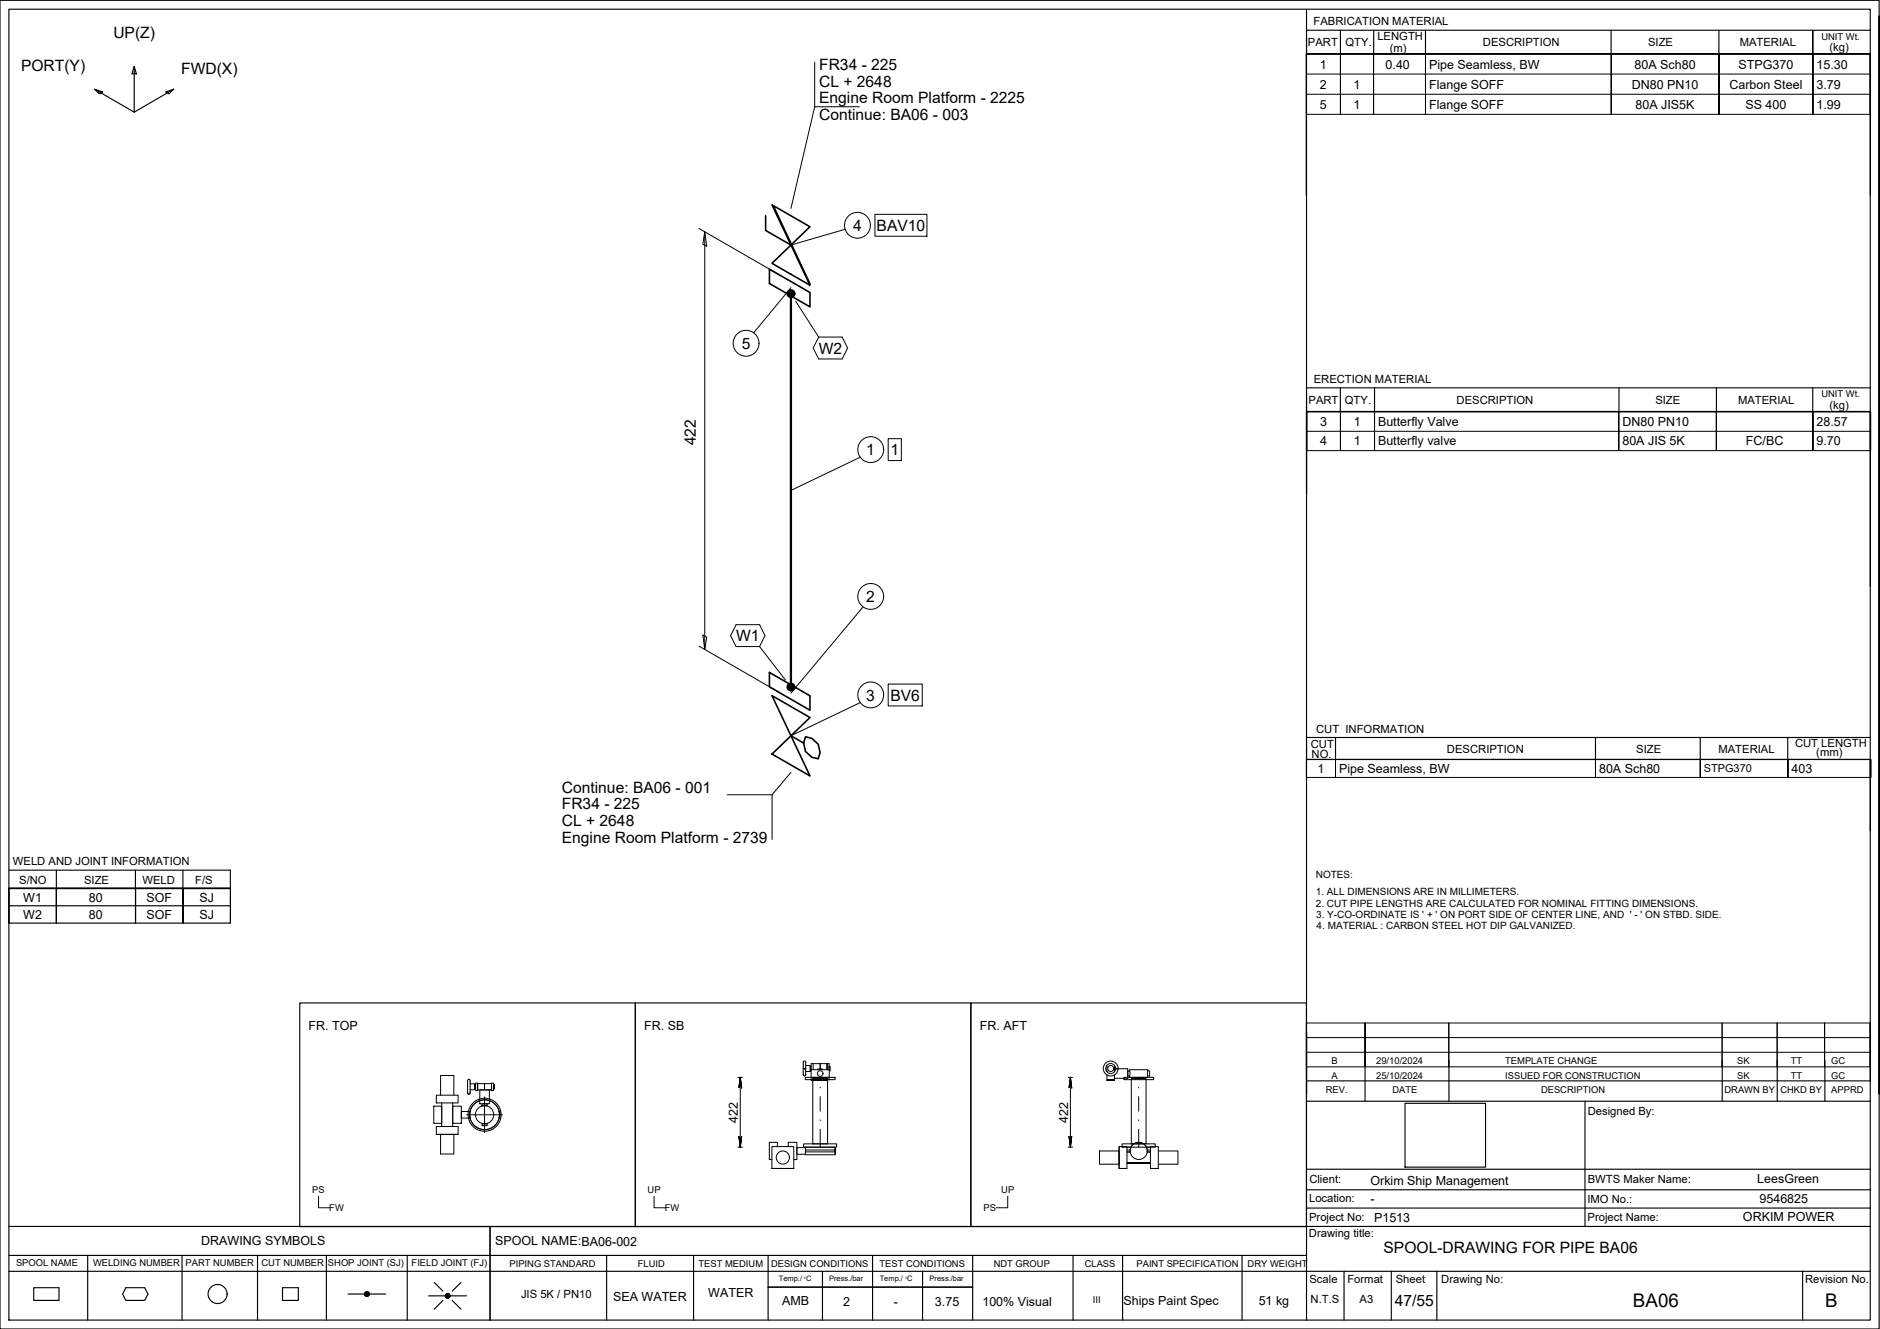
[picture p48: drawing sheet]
<svg xmlns="http://www.w3.org/2000/svg" width="420mm" height="297mm" viewBox="0 0 420 297" stroke-linecap="round" stroke-linejoin="round" font-family="sans-serif">
<defs><g id="words">
<g font-size="4.2">
<text x="365" y="292.1">BA06</text>
<text x="407.9" y="292.1">B</text>
</g>
<g font-size="3.5">
<text x="25.3" y="8.5">UP(Z)</text>
<text x="4.7" y="15.8">PORT(Y)</text>
<text x="40.5" y="16.6">FWD(X)</text>
<text x="183.1" y="15.6">FR34 - 225</text>
<text x="183.1" y="23.1">Engine Room Platform - 2225</text>
<text x="183.1" y="19.4">CL + 2648</text>
<text x="183.1" y="26.9">Continue: BA06 - 003</text>
<text x="190.6" y="51.6">4</text>
<text x="195.9" y="51.6">BAV10</text>
<text x="165.8" y="78">5</text>
<text x="183" y="79">W2</text>
<text x="155.5" y="99.5" transform="rotate(-90 155.5 99.5)">422</text>
<text x="193.6" y="101.8">1</text>
<text x="199" y="101.8">1</text>
<text x="193.6" y="134.6">2</text>
<text x="164.5" y="143.3">W1</text>
<text x="193.6" y="156.6">3</text>
<text x="199" y="156.6">BV6</text>
<text x="125.6" y="177.1">Continue: BA06 - 001</text>
<text x="125.6" y="180.9">FR34 - 225</text>
<text x="125.6" y="184.6">CL + 2648</text>
<text x="125.6" y="188.4">Engine Room Platform - 2739</text>
<text x="309.2" y="280.1">SPOOL-DRAWING FOR PIPE BA06</text>
<text x="311.7" y="291.8">47/55</text>
</g>
<g font-size="2.8">
<text x="295" y="15.3">1</text>
<text x="309.7" y="15.3">0.40</text>
<text x="319.4" y="15.3">Pipe Seamless, BW</text>
<text x="365.3" y="15.3">80A Sch80</text>
<text x="388.5" y="15.3">STPG370</text>
<text x="406" y="15.3">15.30</text>
<text x="295" y="19.8">2</text>
<text x="302.5" y="19.8">1</text>
<text x="319.4" y="19.8">Flange SOFF</text>
<text x="364.7" y="19.8">DN80 PN10</text>
<text x="386.5" y="19.8">Carbon Steel</text>
<text x="406" y="19.8">3.79</text>
<text x="295" y="24.3">5</text>
<text x="302.5" y="24.3">1</text>
<text x="319.4" y="24.3">Flange SOFF</text>
<text x="365.5" y="24.3">80A JIS5K</text>
<text x="390.1" y="24.3">SS 400</text>
<text x="406" y="24.3">1.99</text>
<text x="295.1" y="95.2">3</text>
<text x="302.6" y="95.2">1</text>
<text x="308" y="95.2">Butterfly Valve</text>
<text x="362.6" y="95.2">DN80 PN10</text>
<text x="406" y="95.2">28.57</text>
<text x="295.1" y="99.6">4</text>
<text x="302.6" y="99.6">1</text>
<text x="308" y="99.6">Butterfly valve</text>
<text x="362.6" y="99.6">80A JIS 5K</text>
<text x="390.2" y="99.6">FC/BC</text>
<text x="406" y="99.6">9.70</text>
<text x="294.4" y="172.7">1</text>
<text x="299.3" y="172.7">Pipe Seamless, BW</text>
<text x="357.4" y="172.7">80A Sch80</text>
<text x="400.4" y="172.7">403</text>
<text x="5.2" y="201.5">W1</text>
<text x="19.9" y="201.5">80</text>
<text x="32.7" y="201.5">SOF</text>
<text x="44.6" y="201.5">SJ</text>
<text x="5.2" y="205.4">W2</text>
<text x="19.9" y="205.4">80</text>
<text x="32.7" y="205.4">SOF</text>
<text x="44.6" y="205.4">SJ</text>
<text x="69" y="230.2">FR. TOP</text>
<text x="144" y="230.2">FR. SB</text>
<text x="219" y="230.2">FR. AFT</text>
<text x="164.9" y="250.9" transform="rotate(-90 164.9 250.9)">422</text>
<text x="238.7" y="250.9" transform="rotate(-90 238.7 250.9)">422</text>
<text x="306.3" y="265">Orkim Ship Management</text>
<text x="306.3" y="268.8">-</text>
<text x="392.7" y="264.4">LeesGreen</text>
<text x="393.2" y="268.9">9546825</text>
<text x="307.1" y="273.1">P1513</text>
<text x="389.5" y="273">ORKIM POWER</text>
<text x="45" y="278.2">DRAWING SYMBOLS</text>
<text x="110.6" y="278.3">SPOOL NAME:BA06-002</text>
<text x="137" y="290.8">SEA WATER</text>
<text x="158.3" y="290">WATER</text>
<text x="174.8" y="291.7">AMB</text>
<text x="188.5" y="291.9">2</text>
<text x="199.7" y="291.9">-</text>
<text x="209" y="291.8">3.75</text>
<text x="219.6" y="291.9">100% Visual</text>
<text x="251.1" y="291.7">Ships Paint Spec</text>
<text x="281.3" y="291.7">51 kg</text>
</g>
<g font-size="2.5">
<text x="293.6" y="5.7">FABRICATION MATERIAL</text>
<text x="292.3" y="10.3">PART</text>
<text x="300.7" y="10.3">QTY.</text>
<text x="307.8" y="8.9">LENGTH</text>
<text x="310.6" y="11.5">(m)</text>
<text x="331.4" y="10.3">DESCRIPTION</text>
<text x="368.3" y="10.3">SIZE</text>
<text x="388.8" y="10.3">MATERIAL</text>
<text x="408.9" y="11.4">(kg)</text>
<text x="293.6" y="85.7">ERECTION MATERIAL</text>
<text x="292.4" y="90.2">PART</text>
<text x="300.6" y="90.2">QTY.</text>
<text x="325.5" y="90.2">DESCRIPTION</text>
<text x="370" y="90.2">SIZE</text>
<text x="388.4" y="90.2">MATERIAL</text>
<text x="408.9" y="91.3">(kg)</text>
<text x="292.9" y="167.2">CUT</text>
<text x="294.1" y="163.9">CUT INFORMATION</text>
<text x="401.2" y="167">CUT LENGTH</text>
<text x="293.1" y="169.4">NO.</text>
<text x="323.4" y="168.3">DESCRIPTION</text>
<text x="365.7" y="168.3">SIZE</text>
<text x="384" y="168.3">MATERIAL</text>
<text x="405.9" y="169">(mm)</text>
<text x="2.9" y="193.4">WELD AND JOINT INFORMATION</text>
<text x="4.3" y="197.5">S/NO</text>
<text x="18.8" y="197.5">SIZE</text>
<text x="31.9" y="197.5">WELD</text>
<text x="43.6" y="197.5">F/S</text>
<text x="354.9" y="249.2">Designed By:</text>
<text x="292.6" y="268.6">Location:</text>
<text x="292.6" y="264.5">Client:</text>
<text x="354.8" y="268.9">IMO No.:</text>
<text x="354.9" y="264.3">BWTS Maker Name:</text>
<text x="292.6" y="272.8">Project No:</text>
<text x="354.8" y="272.8">Project Name:</text>
<text x="292.5" y="276.4">Drawing title:</text>
<text x="292.7" y="286.7">Scale</text>
<text x="301.1" y="286.7">Format</text>
<text x="311.9" y="286.7">Sheet</text>
<text x="322.1" y="286.7">Drawing No:</text>
<text x="403.4" y="286.7">Revision No.</text>
<text x="116.4" y="290.2">JIS 5K / PN10</text>
<text x="292.9" y="291.3">N.T.S</text>
<text x="303.9" y="291.3">A3</text>
</g>
<text font-size="2.4" x="380.8" y="172.6">STPG370</text>
<g font-size="2.2">
<text x="294.1" y="196.3">NOTES:</text>
<text x="294.1" y="200">1. ALL DIMENSIONS ARE IN MILLIMETERS.</text>
<text x="294.1" y="202.7">2. CUT PIPE LENGTHS ARE CALCULATED FOR NOMINAL FITTING DIMENSIONS.</text>
<text x="294.2" y="205.1">3. Y-CO-ORDINATE IS ' + ' ON PORT SIDE OF CENTER LINE, AND ' - ' ON STBD. SIDE.</text>
<text x="294.3" y="207.7">4. MATERIAL : CARBON STEEL HOT DIP GALVANIZED.</text>
</g>
<g font-size="2.1">
<text x="407.1" y="8.9">UNIT Wt.</text>
<text x="407.1" y="88.8">UNIT Wt.</text>
<text x="297.6" y="237.8">B</text>
<text x="307.6" y="237.8">29/10/2024</text>
<text x="336.4" y="237.8">TEMPLATE CHANGE</text>
<text x="388.3" y="237.8">SK</text>
<text x="400.2" y="237.8">TT</text>
<text x="409.3" y="237.8">GC</text>
<text x="296.3" y="244.4">REV.</text>
<text x="297.6" y="241.2">A</text>
<text x="307.6" y="241.2">25/10/2024</text>
<text x="311.2" y="244.4">DATE</text>
<text x="336.4" y="241.2">ISSUED FOR CONSTRUCTION</text>
<text x="344.4" y="244.4">DESCRIPTION</text>
<text x="385.4" y="244.4">DRAWN BY</text>
<text x="388.3" y="241.2">SK</text>
<text x="397.9" y="244.4">CHKD BY</text>
<text x="400.2" y="241.2">TT</text>
<text x="409.3" y="244.4">APPRD</text>
<text x="409.3" y="241.2">GC</text>
<text x="69.8" y="266.7">PS</text>
<text x="144.7" y="266.7">UP</text>
<text x="223.8" y="266.7">UP</text>
<text x="73.6" y="270.7">FW</text>
<text x="148.6" y="270.7">FW</text>
<text x="219.8" y="270.7">PS</text>
<text x="3.6" y="283">SPOOL NAME</text>
<text x="20.8" y="282.9">WELDING NUMBER</text>
<text x="41.5" y="282.9">PART NUMBER</text>
<text x="58.4" y="282.9">CUT NUMBER</text>
<text x="73.3" y="282.9">SHOP JOINT (SJ)</text>
<text x="92" y="283">FIELD JOINT (FJ)</text>
<text x="113.9" y="283.1">PIPING STANDARD</text>
<text x="142.6" y="283.1">FLUID</text>
<text x="156.1" y="283.1">TEST MEDIUM</text>
<text x="172.3" y="283.1">DESIGN CONDITIONS</text>
<text x="196.6" y="283.1">TEST CONDITIONS</text>
<text x="222.1" y="283.1">NDT GROUP</text>
<text x="242.4" y="283.1">CLASS</text>
<text x="254" y="283.1">PAINT SPECIFICATION</text>
<text x="278.8" y="283.1">DRY WEIGHT</text>
<text x="244.2" y="291.3">III</text>
</g>
<g font-size="1.7">
<text x="174.1" y="286.4">Temp./ C</text>
<text x="185.3" y="286.4">Press./bar</text>
<text x="196.6" y="286.4">Temp./ C</text>
<text x="207.8" y="286.4">Press./bar</text>
</g>
<g font-size=".7">
<text x="179.7" y="285.8">0</text>
<text x="202.4" y="285.8">0</text>
</g>
</g></defs>
<g fill="none" stroke="#000" stroke-width=".22">
<path d="M182.1 13.9v10h10M292 12.1h126v13.5h-126zM292 16.6h126M292 12.1v13.5M299.6 12.1v13.5v-13.5M307 12.1v13.5v-13.5M318.6 12.1v13.5v-13.5M360.1 12.1v13.5v-13.5M384.2 12.1v13.5v-13.5M405.2 12.1v13.5v-13.5M418 12.1v13.5M182.1 23.9l-5.3 22.7"/>
<path d="M292 21.1h126M156.2 51.1l18 10.3M157.5 51.8l.4 3.3-.8-.5zM157.5 51.8v93.4M188.9 51.3l-12.1 3.5M195.5 47.9h11.7v4.9h-11.7zM176.8 64.3l-8.4 10.1M177.8 67.3l5.2 8M183 75.3h5.2l1.2 2.5-1.2 2.4h-5.2l-1.3-2.4zM198.5 98.1h2.9v4.8h-2.9zM292 92.1h126.1v8.6h-126.1zM292 96.4h126.1"/>
<path d="M292.1 92.1v8.6M299.6 92.1v8.6v-8.6M307.2 92.1v8.6v-8.6M361.8 92.1v8.6v-8.6M383.6 92.1v8.6v-8.6M405.2 92.1v8.6v-8.6M418 92.1v8.6M192.2 102.2l-15.4 7.4M164.5 139.6h5.3l1.2 2.5-1.2 2.4h-5.3l-1.2-2.4zM192.9 135.7l-16.1 19.2M156.2 144.4l18 10.4M157.1 141.9l.8 .5-.4 2.8z"/>
<path d="M169.8 144.5l5.7 7.5M192.2 157l-15.4 7.5M198.5 152.9h7.6v4.9h-7.6zM162.6 177.6h10v10M176.8 172.6l-4.2 5M292 169.8v4h126.2v-4h-126.2v4M298.5 169.8v4v-4M356.6 169.8v4v-4M380 169.8v4v-4M399.6 169.8v4v-4M418 169.8v4M179.5 238.9h.6z"/>
<path d="M179.5 237.4v2.8l.3 .3 .3-.3v-2.8M179.5 237.4l.3-.3 .3 .3M179.5 238.8h.6M180.1 238.2h1v1.3h-1M181.3 239.1h4v1.7h-4zM181.3 238.3h-.2v1h.2M181.7 237.7v1.4M182.7 239a1.07 1.07 0 0 1 1.2 0M183.3 237.7h2v1.4M183.3 237.7v1.2M183.3 237.7h-2v1.4M184.8 237.7v1.4"/>
<path d="M185.3 238.3h.2v1h-.2M247.4 238.1v1.5M249.1 238.9h2.9v2.1h-2.9M249.1 238.1v1.4M249.3 238.8a1.11 1.11 0 0 0-1.5-1 1.11 1.11 0 0 0-.3 1.8 1.11 1.11 0 0 0 1.8-.4v-.3h.6M249.9 238.8a1.66 1.66 0 0 0-2.4-1.5 1.66 1.66 0 0 0-.4 2.8 1.66 1.66 0 0 0 2.7-.8l.1-.4M252.1 239.4h.4v1.2l-.4-.1zM252.5 239.3v-.2h4v.2M256.5 239.3l.4 .1v1.1h-.4zM292 228.6h126v9.8h-126zM292 228.6v9.8M292 235.2h126"/>
<path d="M292 231.9h126M305.1 228.6v9.8v-9.8M323.8 228.6v9.8M384.9 228.6v9.8M397.2 228.6v9.8M407.8 228.6v9.8v-9.8M418 228.6v9.8M96.9 247.2h1.8v3.9h-1.8zM97.5 251.8h4.9v1.7h-4.9zM97.5 244.8h4.9v1.7h-4.9zM98.5 244.8v-4.4h2.9v4.4M98.5 253.5h2.9v4.4h-2.9z"/>
<path d="M98.7 246.5v5.3M101.2 247.2h1.9v3.9h-1.9zM101.2 246.5v5.3M103.1 248.4h2v1.5h-2zM104.3 249.2h8M104.6 241.3h.3l.2 .2v2.8l-.3 .3-.3-.3v-2.8zM105.1 242.2h1v1.4h-1M106.3 242.4h-.2v1h.2M106.3 242.1h.4v1.6h-.4zM106.7 242.2h1.6v1.4h-1.6zM107.2 243.6h2.2v3.1h-2.2zM107.7 246.7h1.2v.5h-1.2z"/>
<path d="M107.7 251.1h1.2v.5h-1.2zM108.3 242.2h1.6v1.4h-1.6zM108.3 245.2v7.9M109.4 243.6h.5M109.9 243.7h.4h-.4v-1.6h.4v1.6M110.3 242.4h.2v1h-.2M111.5 248.4l.2 .1v1.3h-.1zM164.9 256.4h1M164.9 240.8h1M165.4 240.8l.4 2.4-.4-2.4-.3 2.4 .3-2.4v15.6l.4-2.4-.4 2.4-.3-2.4 .3 2.4M172.5 256.3h4.9v4.9h-4.9zM173.7 256.3v-1h-1.8v3.9h.6"/>
<path d="M176.2 256.3v-1h1.9v3.9h-.7M178.1 256.5h1.9v1.5h-1.9zM179.6 255.7h7.4v.7h-7.4zM180 240.8h6.6v.5h-6.6zM180 256.5h6.6M180 258h6.6M180 257.5h6.6M180 257h6.6M181.3 240.8v.6M181.7 241.1h3.3v14.6h-3.3zM181.7 241.4h-.4h.4M181.7 240.8v.6"/>
<path d="M183.3 241.1h.1M183.3 241.4h-1.6h1.6M183.3 240.8v.6M183.3 243v.1M183.3 245.1v3.3M183.3 250.3v.2M183.3 252.4v4M183.9 240.8a1.07 1.07 0 0 1-1.2 0M184.8 241.4h-1.5h1.5M184.8 240.8v.6M185.3 240.8v.6M186.6 256.5l.1 1.4-.1-.3z"/>
<path d="M238.7 256.4h1M238.7 240.8h1M238.9 254l.3 2.4 .3-2.4-.3 2.4zM239.2 240.8l.3 2.4-.3-2.4-.3 2.4 .3-2.4v15.6M245.7 257.2h4.4v3h-4.4zM247.4 240.2v1.2M248.9 241.4h-1.4h1.4M249.1 241.4h-1.7h1.7M249.1 240.2v1.2M250.1 256.3h1.8v4.9h-1.8zM250.1 256.3v4.9h1.8M250.8 255.7h7.4v.7h-7.4z"/>
<path d="M251.2 240.8h6.6v.5h-6.6zM251.9 256.4h.9M251.9 257.5h.7M251.9 257h.7M252.5 240.6v.2h4v-.2M252.8 241.1h3.3v14.6h-3.3zM254.5 241.1h.1M254.5 240.8v.5M254.5 243v.1M254.5 245.1v3.3M254.5 250.3v.2M254.5 252.4v4"/>
<path d="M256.2 256.4h.9M256.3 257.5h.8M256.4 257.5h.7M256.4 257h.7M256.4 257.2a1.92 1.92 0 0 0-2-1.9 1.92 1.92 0 0 0-1.8 2.2h-.7M256.4 257.2v.3M257.1 259.9h-5.2h5.2M258.9 257.2h4.3v3h-4.3M71.2 267.4v2.5h2.6M146.2 267.4v2.5h2.6M172.5 261.2h4.9M177.4 261.2h-4.9h4.9"/>
<path d="M225.2 267.4v2.5h-2.5M257.1 261.2h1.8h-1.8v-4.9h1.8v4.9"/>
<circle cx="191.6" cy="50.4" r="2.89"/>
<circle cx="166.7" cy="76.7" r="2.89"/>
<circle cx="194.6" cy="100.5" r="2.89"/>
<circle cx="194.6" cy="133.3" r="2.89"/>
<circle cx="194.6" cy="155.3" r="2.89"/>
<circle cx="183.3" cy="239.9" r=".64"/>
<circle cx="248.2" cy="238.8" r=".67"/>
<circle cx="108.3" cy="249.1" r="3.7"/>
<circle cx="108.3" cy="249.1" r="3.3"/>
<circle cx="108.3" cy="249.1" r="2.04"/>
<circle cx="175" cy="258.7" r="1.47"/>
<circle cx="254.5" cy="257.2" r="1.92"/>
</g>
<g fill="none" stroke="#000" stroke-width=".25">
<path d="M0 .1h420v296.9h-420zM2 2.1h416v292.9h-416zM21.1 19.9l1.8 .7-.7 .4zM21.1 19.9l8.9 5.2M30 14.8l.5 1.7h-1zM30 14.8v10.3M38.8 19.9l-8.8 5.2M292 2.1v292.9M292 6.8h126M299.6 6.8v5.3M307 6.8v5.3M318.6 6.8v5.3"/>
<path d="M360.1 6.8v5.3M384.2 6.8v5.3M405.1 6.8v5.3v-5.3M418 12.1h-126v31.5v-31.5h126v31.5M420 3.6v240.9v-240.9M37.1 20.6l1.7-.7-1 1.1zM292 92v18.3v-18.3h126zM292 86.7h126M299.6 86.7v5.3M307.2 86.7v5.3M361.8 86.7v5.3M383.6 86.7v5.3"/>
<path d="M405.1 86.7v5.2M418 92.1v38.9M292 169.7l126 .1v15.9M292 164.8h126M298.5 164.8v4.9M356.6 164.8v4.9M380 164.8v4.9M399.5 164.8v4.9M2 198.6h49.5v7.7h-49.5zM2 198.6v7.7M2 194.5h49.5v4.1h-49.5M12.6 198.6v7.7v-7.7"/>
<path d="M12.6 194.5v4.1M30.3 194.5v4.1M30.3 198.6v7.7v-7.7M40.9 194.5v4.1M40.9 198.6v7.7v-7.7M51.5 198.6h-49.5h49.5M51.5 198.6v7.7M2 202.4h49.5M67 224.2h75v50h-75zM142 224.2h75v50h-75zM217 224.2h75v50h-75zM292 230.6v13.9v-13.9"/>
<path d="M305.1 237v9.1M323.8 237v9.1M384.9 237v9.1M397.2 237v9.1M407.8 237v9.1M418 228.5v13.1M292 246.1h126M292 241.6h126M314 246.6h18v14.3h-18zM354.2 246.1v28M2 274.1h416M109.5 274.1v20.9"/>
<path d="M292 261.3h126M292 270h126M292 265.9h126M2 284.1h416M2 280.6h290M7.5 287.8h5.7v2.8h-5.7zM19.6 280.6v14.4M28.1 287.8h4.2l.8 1.4-.8 1.4h-4.2l-.7-1.4zM40.7 280.6v14.4M57.6 280.6v14.4M63.1 287.8h3.6v2.8h-3.6zM72.9 280.6v14.4"/>
<path d="M77.8 289.2h3.7M81.7 288.8l-.1 .2M81.9 288.7l-.4 .4M82 288.7l-.5 .6M82.1 288.7l-.6 .7M82.2 288.8l-.7 .6M82.3 288.8l-.7 .7M82.3 288.8l-.7 .8M82.4 288.9l-.7 .7M82.4 289l-.7 .7M82.5 289l-.7 .7M82.5 289.5l-.3 .2"/>
<path d="M82.5 289.1l-.6 .6M82.5 289.2l-.5 .5M82.5 289.3l-.4 .4M82.5 289.2h3.7M91 280.6v14.4M95.8 289.6h3.7M97 286.6l2 2M99 290.7l-2 1.9M99.9 289.1l-.3 .3M100 289.1l-.5 .5M100.1 289.1l-.6 .6M100.2 289.1l-.7 .7"/>
<path d="M100.2 289.2l-.6 .6M100.3 289.2l-.7 .7M100.4 289.2l-.7 .8M100.4 289.3l-.7 .7M100.5 289.4l-.7 .7M100.5 289.9l-.1 .1M100.5 289.5l-.6 .6M100.5 289.7l-.4 .4M100.6 289.6h3.6M100.6 289.6l-.6 .5M101.1 290.7l1.9 1.9M103 286.6l-1.9 2"/>
<path d="M135.6 280.6v14.4M155 280.6v14.4M171.7 287.7h45.7M171.7 280.6v14.4M183.8 284.1v10.9M195 280.6v14.4M206.2 284.1v10.9M217.4 280.6v14.4M239.8 280.6v14.4M250.9 280.7v14.3M277.6 280.6v14.4M300.4 284.1v10.9"/>
<path d="M310.9 284.1v10.9M321.1 284.1v10.9M402.9 284.1v10.9"/>
<circle cx="48.6" cy="289.2" r="2.13"/>
<circle cx="82" cy="289.2" r=".54"/>
<circle cx="100" cy="289.6" r=".54"/>
</g>
<path d="M171.1 48.2v3.3l5.7 3.3M172.5 45.8l8.5 17.9-8.5-4.8 8.5-8.2zM172.8 45.9l8.2 17.5M172 60.2l9 5.2v3.2l-9-5.2zM172 150.3l9 5.2v3.2l-9-5.2zM172.5 155.5l8.5 4.9-8.5 8.1 8.5 4.9zM176.8 164.5l2.8 1.6 .4-1.4a3.3 3.3 0 0 1 2.9 4.9l-1.5-.3-1.4-1.3-.4-1.9" fill="none" stroke="#000" stroke-width=".36"/>
<g fill="none" stroke="#000" stroke-width=".51">
<path d="M176.8 65.6v88"/>
<circle cx="176.8" cy="65.6" r=".75"/>
<circle cx="176.8" cy="65.6" r=".37"/>
<circle cx="176.8" cy="153.6" r=".75"/>
<circle cx="176.8" cy="153.6" r=".37"/>
</g>
<path d="M188.5 47.3v6.2M195.3 47.7v5.3M163.6 73.6v6.2M191.5 97.4v6.2M198.3 97.8v5.4M191.5 130.2v6.2M191.5 152.2v6.2M198.3 152.7v5.3" fill="none" stroke="#fff" stroke-width=".22"/>
<g fill="#fff" stroke="#fff" stroke-width=".22">
<path d="M169.8 73.6l-6.2 6.2h6.2zM163.6 73.6h6.2l-6.2 6.2z"/>
<path d="M197.7 97.4l-6.2 6.2h6.2zM191.5 97.4h6.2l-6.2 6.2z"/>
<path d="M197.7 152.2l-6.2 6.2h6.2zM191.5 152.2h6.2l-6.2 6.2z"/>
<path d="M188.5 53.5h6.2v-6.2zM188.5 47.3h6.2l-6.2 6.2z"/>
<path d="M191.5 136.4h6.2v-6.2zM191.5 130.2h6.2l-6.2 6.2z"/>
<path d="M201.7 97.8l-3.4 5.4h3.4zM198.3 97.8h3.4l-3.4 5.4z"/>
<path d="M198.3 158h8v-5.3zM198.3 152.7h8l-8 5.3z"/>
<path d="M195.3 53h12.1v-5.3zM195.3 47.7h12.1l-12.1 5.3z"/>
</g>
<use href="#words"/>
</svg>
